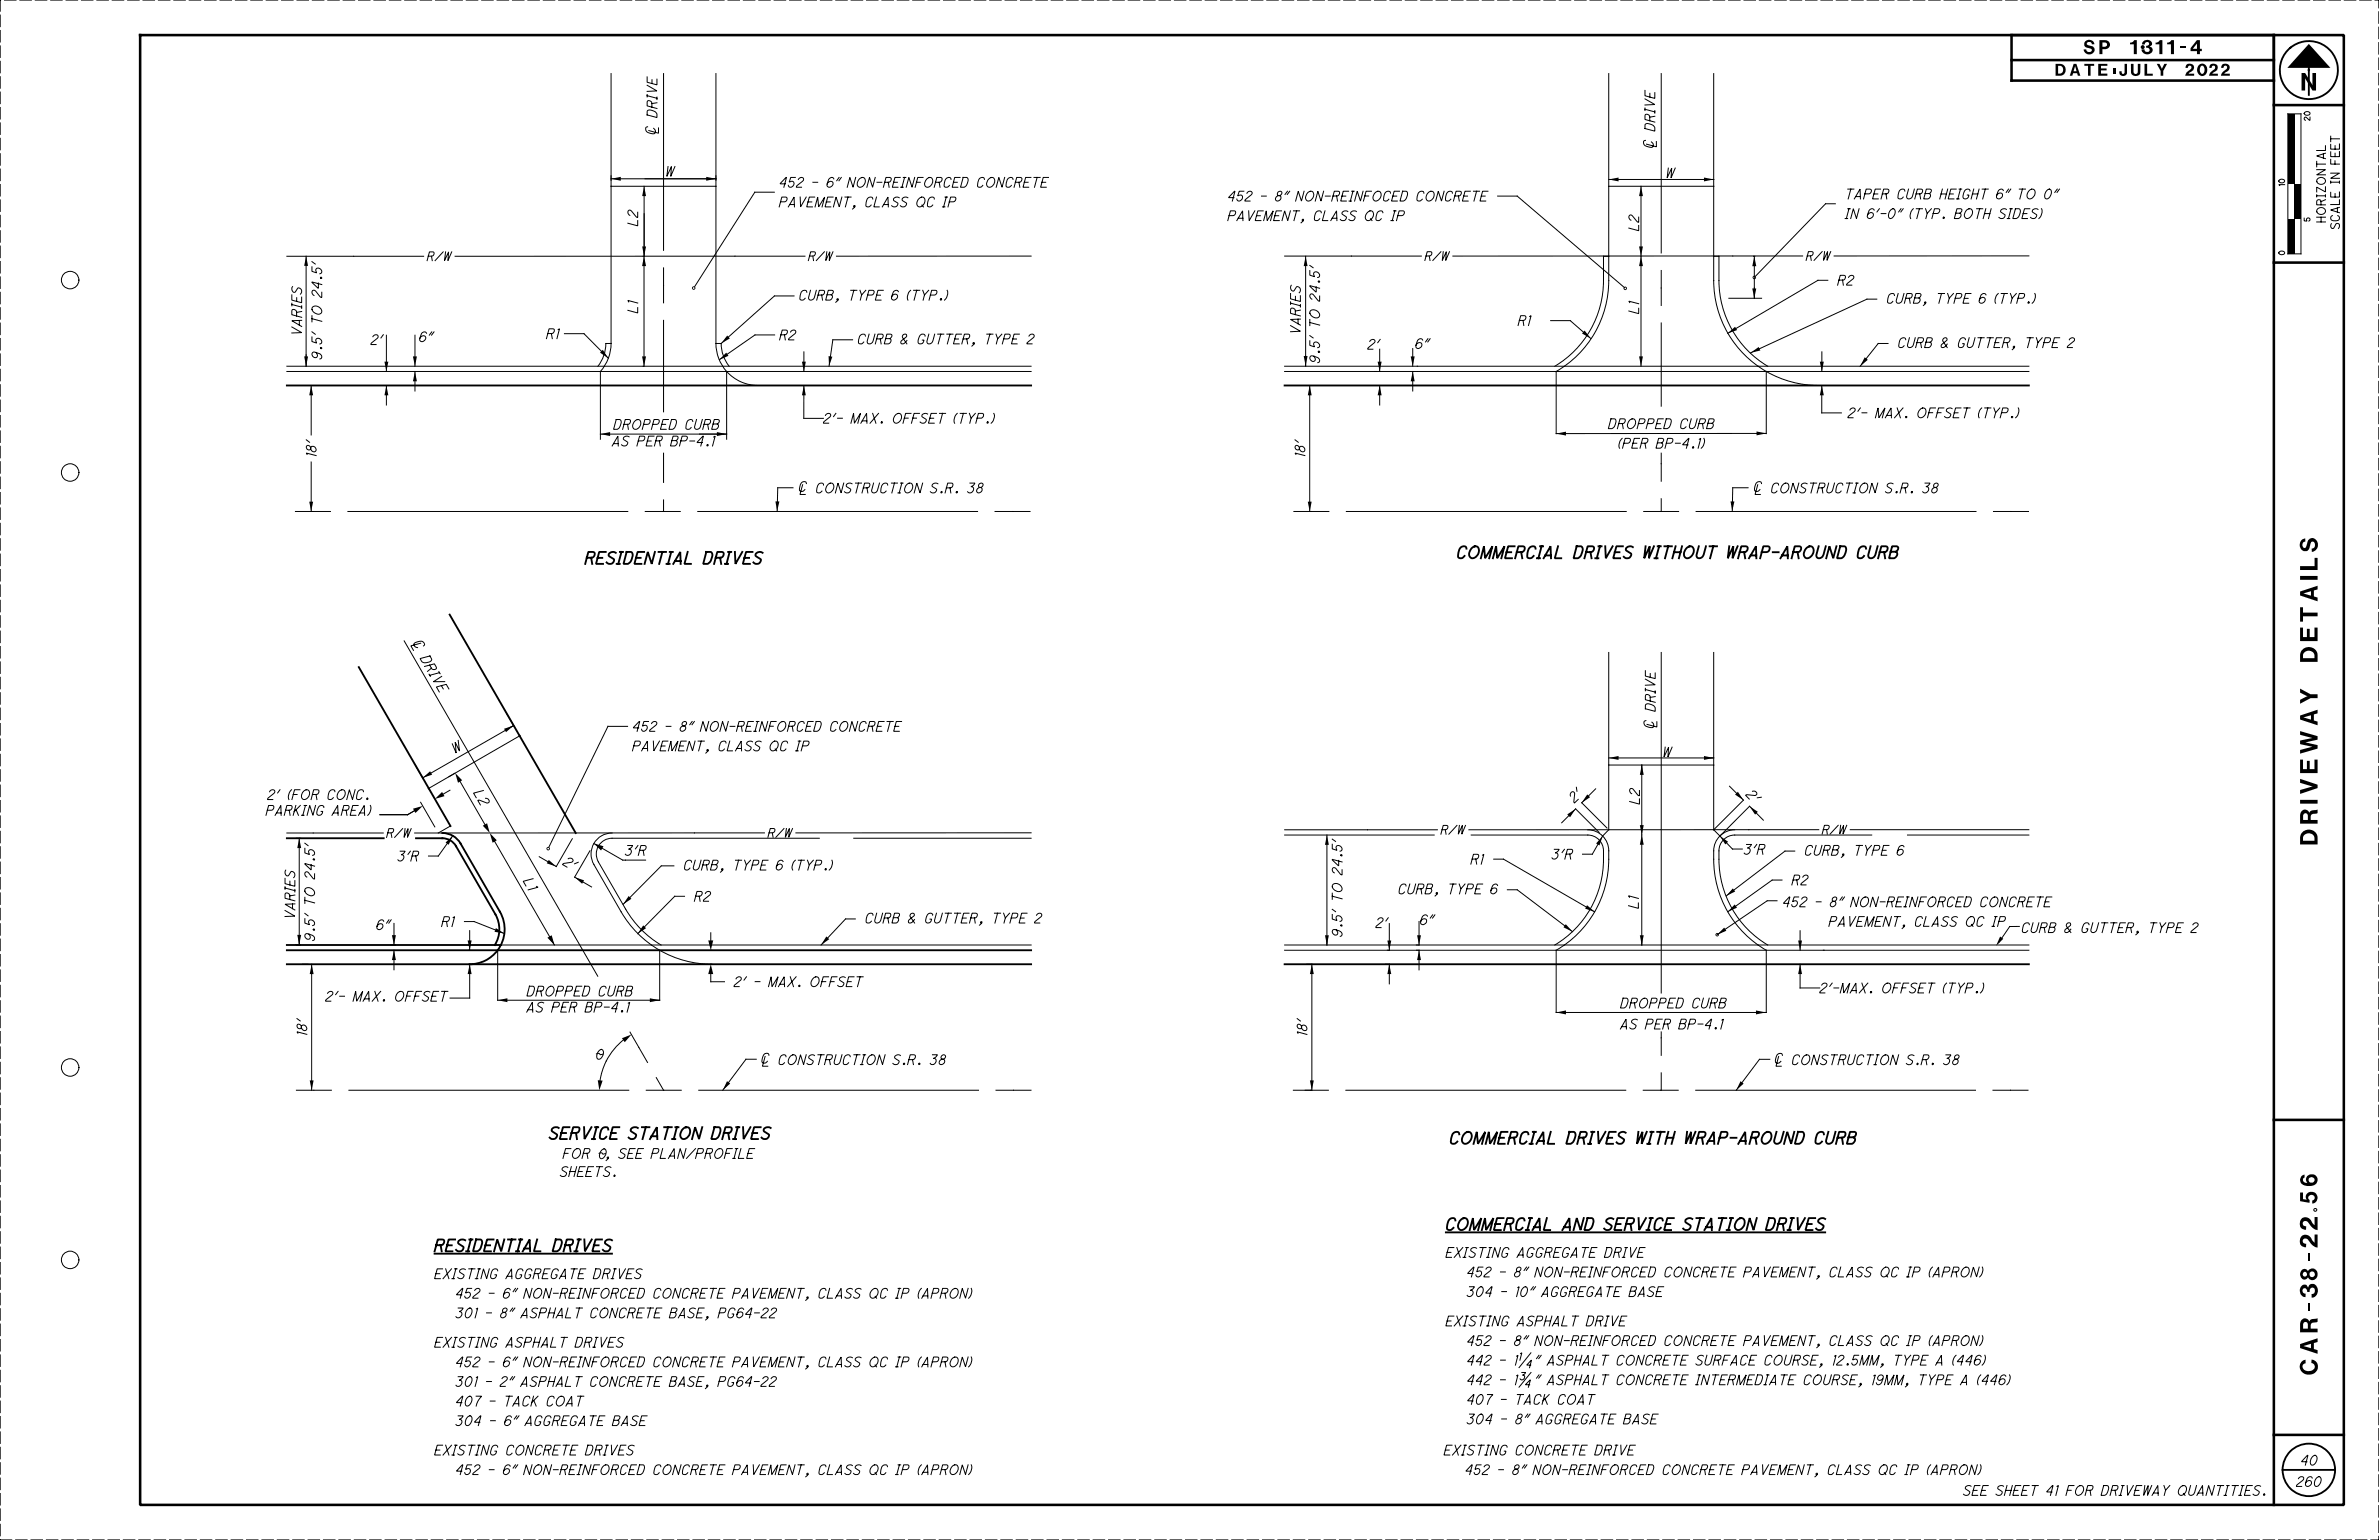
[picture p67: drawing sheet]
<svg xmlns="http://www.w3.org/2000/svg" width="864mm" height="559mm" viewBox="0 0 864 559" stroke-linecap="round" stroke-linejoin="round" font-family="sans-serif">
<defs><g id="words">
<g font-size="6.3">
<text x="835.5" y="32.8">N</text>
<text x="841.3" y="306.4" transform="rotate(-90 841.3 306.4)">DRIVEWAY DETAILS</text>
<text x="841.3" y="498.8" transform="rotate(-90 841.3 498.8)">CAR-38-22.56</text>
</g>
<text font-size="5.1" x="756.3" y="19.6">SP 1311-4</text>
<g font-size="4.3">
<text x="746.2" y="27.5">DATE:JULY 2022</text>
<text x="528.9" y="202.6">COMMERCIAL DRIVES WITHOUT WRAP-AROUND CURB</text>
<text x="212.4" y="204.6">RESIDENTIAL DRIVES</text>
<text x="199.4" y="413.3">SERVICE STATION DRIVES</text>
<text x="526.3" y="415">COMMERCIAL DRIVES WITH WRAP-AROUND CURB</text>
<text x="524.9" y="446.3">COMMERCIAL AND SERVICE STATION DRIVES</text>
<text x="157.8" y="454.1">RESIDENTIAL DRIVES</text>
</g>
<g font-size="3.6">
<text x="238.5" y="49" transform="rotate(-90 238.5 49)">| DRIVE</text>
<text x="600.7" y="53.9" transform="rotate(-90 600.7 53.9)">| DRIVE</text>
<text x="241.6" y="64">W</text>
<text x="604.7" y="64.6">W</text>
<text x="282.9" y="68">452 - 6&quot; NON-REINFORCED CONCRETE</text>
<text x="282.9" y="75.1">PAVEMENT, CLASS QC IP</text>
<text x="445.7" y="72.9">452 - 8&quot; NON-REINFOCED CONCRETE</text>
<text x="669.8" y="72.2">TAPER CURB HEIGHT 6&quot; TO 0&quot;</text>
<text x="231.5" y="82" transform="rotate(-90 231.5 82)">L2</text>
<text x="445.7" y="80.1">PAVEMENT, CLASS QC IP</text>
<text x="594.9" y="83.7" transform="rotate(-90 594.9 83.7)">L2</text>
<text x="669.8" y="79.3">IN 6'-0&quot; (TYP. BOTH SIDES)</text>
<text x="667.1" y="103.5">R2</text>
<text x="231.5" y="113.5" transform="rotate(-90 231.5 113.5)">L1</text>
<text x="290" y="108.9">CURB, TYPE 6 (TYP.)</text>
<text x="594.9" y="113.8" transform="rotate(-90 594.9 113.8)">L1</text>
<text x="684.8" y="110">CURB, TYPE 6 (TYP.)</text>
<text x="551.1" y="118.1">R1</text>
<text x="109.5" y="121.8" transform="rotate(-90 109.5 121.8)">VARIES</text>
<text x="134.6" y="125">2'</text>
<text x="152.1" y="124">6&quot;</text>
<text x="198.4" y="122.9">R1</text>
<text x="283" y="123.3">R2</text>
<text x="311.3" y="124.8">CURB &amp; GUTTER, TYPE 2</text>
<text x="472" y="121.3" transform="rotate(-90 472 121.3)">VARIES</text>
<text x="116.8" y="130.4" transform="rotate(-90 116.8 130.4)">9.5' TO 24.5'</text>
<text x="479" y="131.8" transform="rotate(-90 479 131.8)">9.5' TO 24.5'</text>
<text x="496.5" y="126.7">2'</text>
<text x="513.7" y="126.5">6&quot;</text>
<text x="688.9" y="126.1">CURB &amp; GUTTER, TYPE 2</text>
<text x="222.7" y="155.8">DROPPED CURB</text>
<text x="298.9" y="153.6">2'- MAX. OFFSET (TYP.)</text>
<text x="583.9" y="155.5">DROPPED CURB</text>
<text x="670.8" y="151.6">2'- MAX. OFFSET (TYP.)</text>
<text x="222.2" y="161.8">AS PER BP-4.1</text>
<text x="114.7" y="165.9" transform="rotate(-90 114.7 165.9)">18'</text>
<text x="473.7" y="165.9" transform="rotate(-90 473.7 165.9)">18'</text>
<text x="587.3" y="162.6">(PER BP-4.1)</text>
<text x="289.8" y="178.9">| CONSTRUCTION S.R. 38</text>
<text x="636.5" y="178.9">| CONSTRUCTION S.R. 38</text>
<text x="152.5" y="239" transform="rotate(60 152.5 239)">D R I V E</text>
<text x="229.6" y="265.3">452 - 8&quot; NON-REINFORCED CONCRETE</text>
<text x="600.9" y="264.5" transform="rotate(-90 600.9 264.5)">| DRIVE</text>
<text x="165.1" y="273.5" transform="rotate(-30 165.1 273.5)">W</text>
<text x="229.6" y="272.5">PAVEMENT, CLASS QC IP</text>
<text x="603.5" y="274.7">W</text>
<text x="171.9" y="287.8" transform="rotate(60 171.9 287.8)">L 2</text>
<text x="97.1" y="290.1">2' (FOR CONC.</text>
<text x="571.6" y="291.4" transform="rotate(-45 571.6 291.4)">2 '</text>
<text x="595.1" y="291.8" transform="rotate(-90 595.1 291.8)">L2</text>
<text x="633.6" y="288.6" transform="rotate(45 633.6 288.6)">2 '</text>
<text x="96.6" y="295.8">PARKING AREA)</text>
<text x="226.9" y="310.4">3'R</text>
<text x="563.3" y="311.7">3'R</text>
<text x="633.1" y="310">3'R</text>
<text x="655.1" y="310.3">CURB, TYPE 6</text>
<text x="144.3" y="312.4">3'R</text>
<text x="204.2" y="313.7" transform="rotate(30 204.2 313.7)">2 '</text>
<text x="248.2" y="315.7">CURB, TYPE 6 (TYP.)</text>
<text x="533.9" y="313.5">R1</text>
<text x="189.9" y="319.8" transform="rotate(60 189.9 319.8)">L 1</text>
<text x="650.4" y="321.1">R2</text>
<text x="252" y="327">R2</text>
<text x="507.6" y="324.3">CURB, TYPE 6</text>
<text x="594.8" y="329.6" transform="rotate(-90 594.8 329.6)">L1</text>
<text x="647.1" y="329">452 - 8&quot; NON-REINFORCED CONCRETE</text>
<text x="107" y="333.5" transform="rotate(-90 107 333.5)">VARIES</text>
<text x="314.1" y="334.9">CURB &amp; GUTTER, TYPE 2</text>
<text x="515.4" y="335.5">6&quot;</text>
<text x="114.2" y="341.5" transform="rotate(-90 114.2 341.5)">9.5' TO 24.5'</text>
<text x="136.5" y="337.3">6&quot;</text>
<text x="160.3" y="336.2">R1</text>
<text x="487.2" y="340" transform="rotate(-90 487.2 340)">9.5' TO 24.5'</text>
<text x="499.4" y="336.6">2'</text>
<text x="662.7" y="336.1">PAVEMENT, CLASS QC IP</text>
<text x="733.8" y="338.4">CURB &amp; GUTTER, TYPE 2</text>
<text x="266.4" y="358">2' - MAX. OFFSET</text>
<text x="118.2" y="363.3">2'- MAX. OFFSET</text>
<text x="191.3" y="361.4">DROPPED CURB</text>
<text x="588.2" y="365.8">DROPPED CURB</text>
<text x="660.6" y="360.3">2'-MAX. OFFSET (TYP.)</text>
<text x="191.2" y="367.2">AS PER BP-4.1</text>
<text x="111.4" y="375.9" transform="rotate(-90 111.4 375.9)">18'</text>
<text x="474.4" y="375.9" transform="rotate(-90 474.4 375.9)">18'</text>
<text x="588.2" y="373.4">AS PER BP-4.1</text>
<text x="216.2" y="384.4">0</text>
<text x="276.2" y="386.3">| CONSTRUCTION S.R. 38</text>
<text x="644.1" y="386.3">| CONSTRUCTION S.R. 38</text>
<text x="204.3" y="420.3">FOR 0</text>
<text x="218.8" y="420.3">, SEE PLAN/PROFILE</text>
<text x="203.3" y="426.9">SHEETS.</text>
<text x="524.9" y="456.2">EXISTING AGGREGATE DRIVE</text>
<text x="157.8" y="464">EXISTING AGGREGATE DRIVES</text>
<text x="532.5" y="463.3">452 - 8&quot; NON-REINFORCED CONCRETE PAVEMENT, CLASS QC IP (APRON)</text>
<text x="165.4" y="471.1">452 - 6&quot; NON-REINFORCED CONCRETE PAVEMENT, CLASS QC IP (APRON)</text>
<text x="532.5" y="470.5">304 - 10&quot; AGGREGATE BASE</text>
<text x="165.4" y="478.2">301 - 8&quot; ASPHALT CONCRETE BASE, PG64-22</text>
<text x="524.9" y="481.1">EXISTING ASPHALT DRIVE</text>
<text x="157.8" y="488.9">EXISTING ASPHALT DRIVES</text>
<text x="532.5" y="488.2">452 - 8&quot; NON-REINFORCED CONCRETE PAVEMENT, CLASS QC IP (APRON)</text>
<text x="165.4" y="496">452 - 6&quot; NON-REINFORCED CONCRETE PAVEMENT, CLASS QC IP (APRON)</text>
<text x="532.5" y="495.3">442 - 1¼&quot; ASPHALT CONCRETE SURFACE COURSE, 12.5MM, TYPE A (446)</text>
<text x="165.4" y="503.1">301 - 2&quot; ASPHALT CONCRETE BASE, PG64-22</text>
<text x="532.5" y="502.5">442 - 1¾&quot; ASPHALT CONCRETE INTERMEDIATE COURSE, 19MM, TYPE A (446)</text>
<text x="532.5" y="509.6">407 - TACK COAT</text>
<text x="165.4" y="510.2">407 - TACK COAT</text>
<text x="165.4" y="517.3">304 - 6&quot; AGGREGATE BASE</text>
<text x="532.5" y="516.7">304 - 8&quot; AGGREGATE BASE</text>
<text x="157.8" y="528">EXISTING CONCRETE DRIVES</text>
<text x="524.2" y="528">EXISTING CONCRETE DRIVE</text>
<text x="835.2" y="531.6">40</text>
<text x="165.4" y="535.1">452 - 6&quot; NON-REINFORCED CONCRETE PAVEMENT, CLASS QC IP (APRON)</text>
<text x="531.8" y="535.1">452 - 8&quot; NON-REINFORCED CONCRETE PAVEMENT, CLASS QC IP (APRON)</text>
<text x="833.6" y="539.4">260</text>
<text x="712.7" y="542.6">SEE SHEET 41 FOR DRIVEWAY QUANTITIES.</text>
</g>
<g font-size="3.2">
<text x="844.2" y="80.5" transform="rotate(-90 844.2 80.5)">HORIZONTAL</text>
<text x="849.2" y="82.9" transform="rotate(-90 849.2 82.9)">SCALE IN FEET</text>
</g>
<g font-size="2.1">
<text x="838.6" y="43.6" transform="rotate(-90 838.6 43.6)">20</text>
<text x="829.3" y="67.4" transform="rotate(-90 829.3 67.4)">10</text>
<text x="838.6" y="80.2" transform="rotate(-90 838.6 80.2)">5</text>
<text x="829.3" y="92.4" transform="rotate(-90 829.3 92.4)">0</text>
</g>
</g></defs>
<g fill="none" stroke="#000" stroke-width=".36">
<path d="M221.8 26.7v97.9M240.9 26.7v64.1M259.9 26.7v97.9M584 26.7v75.1a38.1 38.1 0 0 1-19.1 33v22.5h76.3M603 26.7v65.1M622.1 26.7v75.1a38.1 38.1 0 0 0 19.1 33M235.1 46a1.14 1.14 0 0 0-.8 1.3 1.14 1.14 0 0 0 1.3 .9 1.67 1.67 0 0 0 2.2 .1l.1-.9-.6-.8M239 46.4v1.9l-3.5-.9M597.3 50.9a.89 .89 0 0 0-.8 .7 .89 .89 0 0 0 .4 1 3.1 3.1 0 0 0 3 .7l.2-1-.6-.8M601.3 51.4v1.9l-3.6-1M830.5 41.3h4.8v50.8h-4.8zM221.8 67.6h38.1"/>
<path d="M221.8 64.9h38.1M233.8 67.6v65.3M281.1 69.7h-7.1l-21.8 34.3M543.7 71.2h7.1l39 33.2M584 67.6h38.1M584 65.1h38.1M595.7 67.6v65.3M666.3 73.9h-3.6l-25.4 26.3M104.1 93h49.7M111.1 93v39.9M155.5 93h1.1a.82 .82 0 0 0 .9-.6 .82 .82 0 0 0-.4-1h-1.2l-.9 3.2M156.6 93l.3 1.6"/>
<path d="M160.9 91.4l-3 3.2M161.7 91.4l-.3 3.2 1.4-3.2-.2 3.2 1.4-3.2M233.5 93h.1M240.9 97.2v12.7M292.2 93h-127M293.9 92.9h1.2a.82 .82 0 0 0 .8-.6 .82 .82 0 0 0-.4-.9h-1.2l-.9 3.1M295.1 92.9l.2 1.6M299.3 91.4l-3 3.1M300.1 91.4l-.3 3.1 1.4-3.1-.2 3.1 1.4-3.1M374.3 92.9l-70.7 .1M466.3 92.9h49.7M474 93v39.9"/>
<path d="M517.7 92.9h1.1a.82 .82 0 0 0 .9-.6 .82 .82 0 0 0-.4-1h-1.2l-.9 3.2M518.8 92.9l.3 1.6M523.1 91.3l-3 3.2M523.9 91.3l-.3 3.2 1.4-3.2-.2 3.2 1.4-3.2M584 93h-1.9v8.8a36.2 36.2 0 0 1-17.7 31.1M603 98.1v12.7M622.1 93h1.9v8.8a36.4 36.4 0 0 0 17.7 31.1M636.5 93h.5M636.8 93v15.2M654.4 92.9h-127M656.1 92.9h1.1a.82 .82 0 0 0 .9-.6 .82 .82 0 0 0-.4-1h-1.2l-.9 3.2M657.2 92.9l.3 1.6"/>
<path d="M661.5 91.3l-3 3.2M662.3 91.3l-.3 3.2 1.4-3.2-.2 3.2 1.4-3.2M736.5 92.9h-70.7M240.9 116.2v33.2M288.3 107.4h-7.2l-19.3 17.2M562.9 116.3h7.1l7.4 6.5M603 117.2v30.2M627.6 108.2h11.9M663.5 101.7h-3.6l-32.7 19.3M681.3 108.5h-3.6l-42.2 19.5M104.1 134.8h270.2M104.1 132.9h270.2"/>
<path d="M113 139.9v17.9M140.3 121.6v13.2M140.3 139.9v7.1M150.6 121.6v11.3M150.6 134.8v7.1M204.9 121.1h7.1l8.8 8.9M217.9 134.9v24.5M221.8 124.6a15.5 15.5 0 0 1-3.9 10.2M221.8 124.6h-1.9a13.5 13.5 0 0 1-2.8 8.3M259.9 124.6a15.2 15.2 0 0 0 15.2 15.3M259.9 124.6h1.9M261.8 124.6a13.3 13.3 0 0 0 2.9 8.3"/>
<path d="M263.8 134.9v24.5M281.2 121.5h-7.1l-13 9M291.8 139.9v11.9h7.1M291.8 127.7v7.1M309.5 123.3h-7.2l-1.3 9.5M466.3 134.8h270.2M466.3 132.9h270.2M475.4 139.9v45.7M499 139.9h.9M500.8 126.7v8.1M500.8 139.9v7.1M512.8 126.5v6.4"/>
<path d="M512.8 134.8v7.1M641.2 134.8a38.3 38.3 0 0 0 19 5.1M641.2 134.8v22.5M661.3 139.9v9.9h7.1M661.4 127.7v7.1M685.4 124.6h-3.6l-6.5 8.3M217.9 157.5h45.9M113 167.6v18M240.9 164.4v10.6M287.9 177h-5.6l-.2 8.5M291.4 175.9l-1 3.5h1.9M292.7 175.5a.9 .9 0 0 0-.6-.8 .9 .9 0 0 0-1 .3 3.1 3.1 0 0 0-.7 3.1l.9 .2 .9-.6"/>
<path d="M603 164.4v10.2M634.6 177h-5.6l-.2 8.5M638.1 175.9l-1 3.5h1.9M639.4 175.5a1.14 1.14 0 0 0-1.3-.8 1.14 1.14 0 0 0-.9 1.3 1.76 1.76 0 0 0 0 2.2l.8 .1 .9-.6M107.2 185.6h12.7M126.3 185.6h101.6M234.2 185.6h12.7M240.9 181.4v4.2M253.3 185.6h101.6M361.2 185.6h12.7M469.7 185.6h12.7M488.7 185.6h101.6"/>
<path d="M596.7 185.6h12.7M603 181v4.6M615.7 185.6h101.6M723.7 185.6h12.7M146.7 232.6l70.3 121.6M152.7 233.4l-3.5 1 .9 1.6M153.7 234.4a.91 .91 0 0 0 .4-1 .91 .91 0 0 0-.8-.7 3.1 3.1 0 0 0-3 .9l.3 1 1 .4M584 236.7v64.4l-2.2 2.3-3.8 6.6h-3.5M603 236.7v123.6M622.1 236.7v64.4M183.9 258.9l2.7 4.6M151 278l2.6 4.5"/>
<path d="M186.4 263.3l-2.1 1.2M186.5 263.3l-33.1 19M188.6 267l-33 19.1M227.8 263.6h-7.1l-21.5 43.8M584 277.6h38.1M584 275h38.1M596 277.6v65.3M597.5 261.5a.91 .91 0 0 0-.8 .7 .91 .91 0 0 0 .3 .9 3.1 3.1 0 0 0 3.1 .8l.2-1.1-.6-.8M601.5 261.9v1.9l-3.6-.9M150.7 294l-2.7 1.6h-10.1M152.7 291.1l5.1 8.9M163.3 286.7l-2.7 1.6"/>
<path d="M163.5 299.7l-4.4 2.6M165.1 280.6l-2.2 1.2M166.8 283.2l9.4 16.3M528.9 299.5l-2.9 3.2M529.8 299.5l-.4 3.2 1.5-3.2-.3 3.2 1.4-3.2M566.9 298.6l5.1-5.1 8.5 8.5M579.2 286.2l-5 5.1 9.2 9.2M627.8 285.3l5.1 5-10.8 10.8M640.1 297.6l-5-5-10.8 10.8M667.3 299.5l-2.9 3.1M668.2 299.5l-.4 3.1 1.5-3.1-.3 3.1 1.4-3.1M104.1 302.3h35"/>
<path d="M107.5 304.2h1.6M108.6 304.2v38.7M140.8 302.2h1.2a.81 .81 0 0 0 .8-.6 .81 .81 0 0 0-.4-.9h-1.2l-.9 3.1M142 302.2l.2 1.6M146.2 300.7l-2.9 3.1M147 300.7l-.3 3.1 1.4-3.1-.2 3.1 1.4-3.1M164.4 303.2l-5.3 7.4h-3.6M179.4 305l21.9 37.9M207.8 304.3l-5.9 10.1-6.1-3.5M214.1 308.7l-5.5 9.6 6.1 3.5M215.6 306.1l10.5 6h8.3M222.2 302.3a7.6 7.6 0 0 0-6.6 11.4l9.9 17.1a38.2 38.2 0 0 0 32.9 19.1"/>
<path d="M244.6 314.2h-4.5l-13.9 14M277.5 302.2l-127 .1M279.2 302.2h1.2a.82 .82 0 0 0 .8-.6 .82 .82 0 0 0-.4-1h-1.2l-.8 3.2M280.4 302.2l.2 1.6M284.6 300.6l-2.9 3.2M285.5 300.6l-.4 3.2 1.5-3.2-.3 3.2 1.4-3.2M297.4 304.2h-75.2a5.7 5.7 0 0 0-5 8.5l9.9 17.2a36.3 36.3 0 0 0 12.9 13M309.9 304.2h64.4M374.3 302.2h-85.4M466.3 303h54.3M466.3 301.1h55.5M481.7 303v39.9"/>
<path d="M523.5 301.1h1.2a.82 .82 0 0 0 .8-.6 .82 .82 0 0 0-.4-1h-1.2l-.8 3.2M524.7 301.1l.2 1.6M534.1 303h42.3a5.7 5.7 0 0 1 5.7 5.7 36.6 36.6 0 0 1-17.7 34.2M542.2 311.7h3.6l33.1 19.2M576.4 301.1a7.6 7.6 0 0 1 7.6 7.6 38.5 38.5 0 0 1-19.1 36.1v22.6h76.3v-22.6a38.2 38.2 0 0 1-18.8-38.3 7.7 7.7 0 0 1 7.3-5.4M622.1 301.1l2.2 2.3M624.3 303.4l4.6 4.7h3.6M646.9 319.3h-3.6l-16.1 11.5M651.5 308.8h-3.5l-21.4 16.3M660.2 301.1h-127M661.9 301h1.2a.82 .82 0 0 0 .8-.6 .82 .82 0 0 0-.4-.9h-1.2l-.8 3.1M663.1 301l.2 1.6"/>
<path d="M671.7 301.1h64.8M679.4 303h-49.7a5.8 5.8 0 0 0-5.7 5.7 36.7 36.7 0 0 0 17.7 34.2M692.4 303h44.1M143 335.1v7.8M168.6 334.4h3.5l11 4.3M170.5 337.7v7.1M248.5 325.2h-3.6l-13.4 13.6M258 338.5v3.1M310.5 333.4h-3.5l-8.9 9.5M504.3 335.1v9.7M515.1 334.4v8.5M547.2 322.9h3.6l20 15.2"/>
<path d="M645.1 326.8h-3.6l-18.1 12.4M653.5 337.7v7.1M733 336.2h-3.5l-4 5.9M107.5 342.9h1.6M109.8 349.9h2M113.1 349.9v45.7M141.8 342.9h1.6M143 344.8v7.1M170.2 349.9h.3M170.2 344.8h.3M170.5 349.9v12.3h-7.1M180.7 344.9v18h58.8v-18"/>
<path d="M181.8 342.9h192.5M258 349.9h.3M258 344.8h.3M258 353.1v3.1h5M466.3 342.9h270.2M466.3 344.8h270.2M474.3 349.9h1.9v45.7M503 349.9h1.3v7.1M515.1 344.8v7.1M653.5 349.9v8.6h7.1M226.6 377.2a23.3 23.3 0 0 0-8.8 15.2M228.7 374.5l6.4 11"/>
<path d="M603 374.4v8.5M107.6 395.6h12.7M126.6 395.6h101.6M234.6 395.6h12.7M238.2 391l2.7 4.6M253.6 395.6h101.6M274.5 384.4h-3.7l-8.4 11.2M277.7 383.3l-.9 3.6h1.9M279.1 382.9a1.12 1.12 0 0 0-1.3-.8 1.12 1.12 0 0 0-.9 1.3 1.62 1.62 0 0 0 0 2.3h.9l.8-.6M361.6 395.6h12.7M469.5 395.6h12.7M488.6 395.6h101.6"/>
<path d="M596.5 395.6h12.7M603 389.3v6.3M615.6 395.6h101.5M642.4 384.4h-3.7l-8.4 11.2M645.7 383.4l-1 3.5h1.9M647 382.9a.89 .89 0 0 0-.6-.8 .89 .89 0 0 0-1 .4 3 3 0 0 0-.8 3.1l1 .2 .9-.7M723.5 395.6h12.7M552 491.2l.4-.3-.7 2.6M552.4 498h1.4l-1.1 1a.87 .87 0 0 1 .7 1.1 .87 .87 0 0 1-1.2 .5l-.4-.3M555.7 495.3h-1.5l1.7-1.7-.7 2.7M555.7 490.9l-4.3 5.4M555.8 498l-4.4 5.3"/>
<path d="M555.3 502.5h-1.5l1.8-1.8-.8 2.7"/>
<circle cx="25.5" cy="101.6" r="3.2"/>
<circle cx="25.5" cy="171.5" r="3.2"/>
<circle cx="25.5" cy="387.3" r="3.2"/>
<circle cx="25.5" cy="457.2" r="3.2"/>
</g>
<path d="M50.9 12.7h799.9v533.4h-799.9zM730.2 21.8h95.2M825.4 29.2h-95.2v-16.5h95.2v533.4M825.4 38.1h25.4M825.4 95.3h25.4M825.4 406.4h25.4M825.4 520.7h25.4" fill="none" stroke="#000" stroke-width=".93"/>
<g fill="none" stroke="#000" stroke-width=".68">
<path d="M838.1 24.6v9.8M104.1 139.9h270.2M466.3 139.9h270.2M163.2 223l45.8 79.3M130.2 242.1l33.3 57.6M104.1 304.2h35.2M151 304.2h9.6a5.7 5.7 0 0 1 4.9 2.8l14.3 24.8a10.9 10.9 0 0 1-.2 11.1M160.6 302.3a7.6 7.6 0 0 1 6.6 3.8l14.3 24.7a12.7 12.7 0 0 1-11 19.1M104.1 349.9h270.2M104.1 344.8h270.2M104.1 342.9h77.7M466.3 349.9h270.2"/>
<path d="M157.8 454.9h64.3M524.9 447.2h137.7M828.6 533.4h19.1"/>
<circle cx="838.2" cy="25.4" r="10.5"/>
<circle cx="838.1" cy="533.4" r="9.5"/>
</g>
<g fill="#000">
<path d="M838.1 15.9l7.9 8.7h-15.7zM221.8 64.9l3.6-.7v1.4zM233.8 67.6l.7 3.6h-1.4zM256.4 64.2l3.5 .7-3.5 .7zM584 65.1l3.6-.7v1.4zM595.7 67.6l.7 3.6h-1.4zM618.6 64.4l3.5 .7-3.5 .7zM111.1 93l.7 3.5h-1.4zM233.8 93l.7 3.6h-1.4zM233.1 89.4h1.4l-.7 3.6zM474 93l.7 3.6h-1.4zM595.7 93l.7 3.6h-1.4z"/>
<path d="M595 89.4h1.4l-.7 3.6zM636.8 93l.7 3.6h-1.4zM575.2 119.9l2.2 2.9-3.1-1.8zM627.2 121l2.6-2.4 .8 1.2zM636.1 104.7h1.4l-.7 3.5zM110.4 129.3h1.4l-.7 3.6zM139.6 131.2h1.4l-.7 3.6zM150.6 134.8l.7 3.6h-1.4zM149.9 129.3h1.4l-.7 3.6zM218.8 126.9l2 3.1-3-2zM233.1 129.3h1.4l-.7 3.6zM263.6 128l.8 1.1-3.3 1.5z"/>
<path d="M264 121.7l.9 1.1-3.1 1.8zM291.1 131.2h1.4l-.7 3.6zM300.8 129.2l1.4 .2-1.2 3.4zM473.3 129.2h1.4l-.7 3.6zM500.1 131.2h1.4l-.7 3.6zM512.8 134.8l.7 3.6h-1.4zM512.1 129.3h1.4l-.7 3.6zM595 129.3h1.4l-.7 3.6zM635.5 128l2.9-2.1 .6 1.3zM660.6 131.2h1.5l-.7 3.6zM676.9 129.6l1.1 1-2.7 2.3zM113 139.9l.7 3.5h-1.4z"/>
<path d="M140.3 139.9l.7 3.5h-1.4zM217.9 157.5l3.6-.7v1.4zM260.2 156.8l3.6 .7-3.6 .7zM291.8 139.9l.7 3.5h-1.4zM475.4 139.9l.7 3.5h-1.4zM500.8 139.9l.7 3.5h-1.4zM564.9 157.3l3.6-.7v1.4zM637.6 156.6l3.6 .7-3.6 .7zM661.4 139.9l.7 3.5h-1.5zM112.3 182h1.4l-.7 3.6zM281.5 181.9l1.4 .1-.8 3.5zM474.7 182h1.4l-.7 3.6z"/>
<path d="M628.2 181.9l1.4 .1-.8 3.5zM183 264.4l3.4-1.1-2.7 2.4zM584 275l3.6-.7v1.4zM618.6 274.3l3.5 .7-3.5 .7zM149.9 293.4l3.6-.9-2.7 2.5zM153.4 282.3l2.7-2.4 .8 1.2zM157.9 289.9l2.6-2.5 .9 1.5zM165.2 280.5l2.6 2.6-1.5 .9zM175.3 299.6l1.5-.9 1 3.6zM568.9 295.5l3.1-2-2.1 3zM576.2 288.3l1 1-3 2zM596 277.6l.7 3.6h-1.4z"/>
<path d="M595.3 299.4h1.4l-.7 3.6zM630.9 287.3l2 3-3.1-2zM635.1 292.6l3 2-1 1zM108.6 304.2l.7 3.5h-1.4zM161.7 305.7l2.7-2.5-1.5 3.3zM177.8 302.3l2.5 2.6-1.5 .9zM199.2 312l2.7 2.4-3.4-1.1zM215.6 306.1l3.5 1-.9 1.5zM481.7 303l.7 3.6h-1.4zM581.8 303.4l-1.2 3.4-1.2-.7zM596 303l.7 3.5h-1.4zM624.3 303.4l3 2-1 1z"/>
<path d="M107.9 339.2h1.4l-.7 3.6zM142.3 339.3h1.4l-.7 3.6zM180 336.8l3.1 1.9-3.6-.6zM199.2 340.4l.9-.5 1.2 3zM198.7 340.3l1.6-.9 1 3.5zM208.6 318.3l3.4 1.1-.7 1.3zM228.2 325.1l1 1-3 2.1zM233.5 335.8l1 1-3 2zM481 339.4h1.4l-.7 3.5zM514.4 339.4h1.4l-.7 3.5zM568.4 335.4l2.4 2.7-3.3-1.6zM576.1 328.5l2.8 2.4-3.5-1.2z"/>
<path d="M595.3 339.4h1.4l-.7 3.5zM625.9 336.6l.8 1.1-3.3 1.5zM629 322.4l.9 1.1-3.3 1.6zM629.7 328.2l.9 1.2-3.4 1.4zM113.1 349.9l.7 3.5h-1.4zM143 344.8l.7 3.6h-1.4zM170.5 349.9l.7 3.5h-1.4zM169.8 341.2h1.4l-.7 3.6zM258 349.9l.9 3.5h-1.8zM257.1 341.2h1.8l-.9 3.6zM300 339.8l1 1-2.9 2.1zM476.2 349.9l.7 3.5h-1.4z"/>
<path d="M504.3 349.9l.7 3.5h-1.4zM503.6 341.3h1.4l-.7 3.5zM515.1 344.8l.7 3.6h-1.4zM653.5 349.9l.7 3.5h-1.5zM652.7 341.3h1.5l-.7 3.5zM726.1 339.8l1.1 .8-2.6 2.6zM180.7 362.9l3.5-.7v1.4zM225.8 376.7l3.4-1.3-2.4 2.8zM235.9 362.2l3.6 .7-3.6 .7zM564.9 367.4l3.6-.8v1.5zM637.4 366.6l3.6 .8-3.6 .7zM112.4 392h1.4l-.7 3.6z"/>
<path d="M217 392l1.8 .1-1.2 3.5zM263.9 392.3l1.2 .9-2.7 2.4zM475.5 392h1.4l-.7 3.6zM631.8 392.3l1.2 .9-2.7 2.4z"/>
<path d="M830.5 41.3h2.4v25.4h-2.4z" fill-rule="evenodd"/>
<path d="M832.9 66.7h2.4v12.7h-2.4z" fill-rule="evenodd"/>
<path d="M830.5 79.4h2.4v12.7h-2.4z" fill-rule="evenodd"/>
<path d="M251.2 104.5a.64 .64 0 0 0 1.2 0 .64 .64 0 0 0-1.2 0zM251.5 104.5a.32 .32 0 0 1 .6 0 .32 .32 0 0 1-.6 0z" fill-rule="evenodd"/>
<path d="M589.4 104.6a.63 .63 0 0 0 1.2 0 .63 .63 0 0 0-1.2 0zM589.7 104.6a.31 .31 0 0 1 .6 0 .31 .31 0 0 1-.6 0z" fill-rule="evenodd"/>
<path d="M636.2 100.7a.65 .65 0 0 0 1.3 0 .65 .65 0 0 0-1.3 0zM636.5 100.7a.35 .35 0 0 1 .7 0 .35 .35 0 0 1-.7 0z" fill-rule="evenodd"/>
<path d="M198.4 307.9a.64 .64 0 0 0 1.2 0 .64 .64 0 0 0-1.2 0zM198.7 307.9a.32 .32 0 0 1 .6 0 .32 .32 0 0 1-.6 0z" fill-rule="evenodd"/>
<path d="M622.7 339.2a.65 .65 0 0 0 1.3 0 .65 .65 0 0 0-1.3 0zM623 339.2a.35 .35 0 0 1 .7 0 .35 .35 0 0 1-.7 0z" fill-rule="evenodd"/>
<circle cx="838.1" cy="25.4" r=".46"/>
<circle cx="514.6" cy="134.8" r=".07"/>
</g>
<path d="M.1 558.8h863.4v-558.8h-863.4v558.8" fill="none" stroke="#000" stroke-width=".36" stroke-dasharray="4.2 1.4"/>
<use href="#words"/>
</svg>
